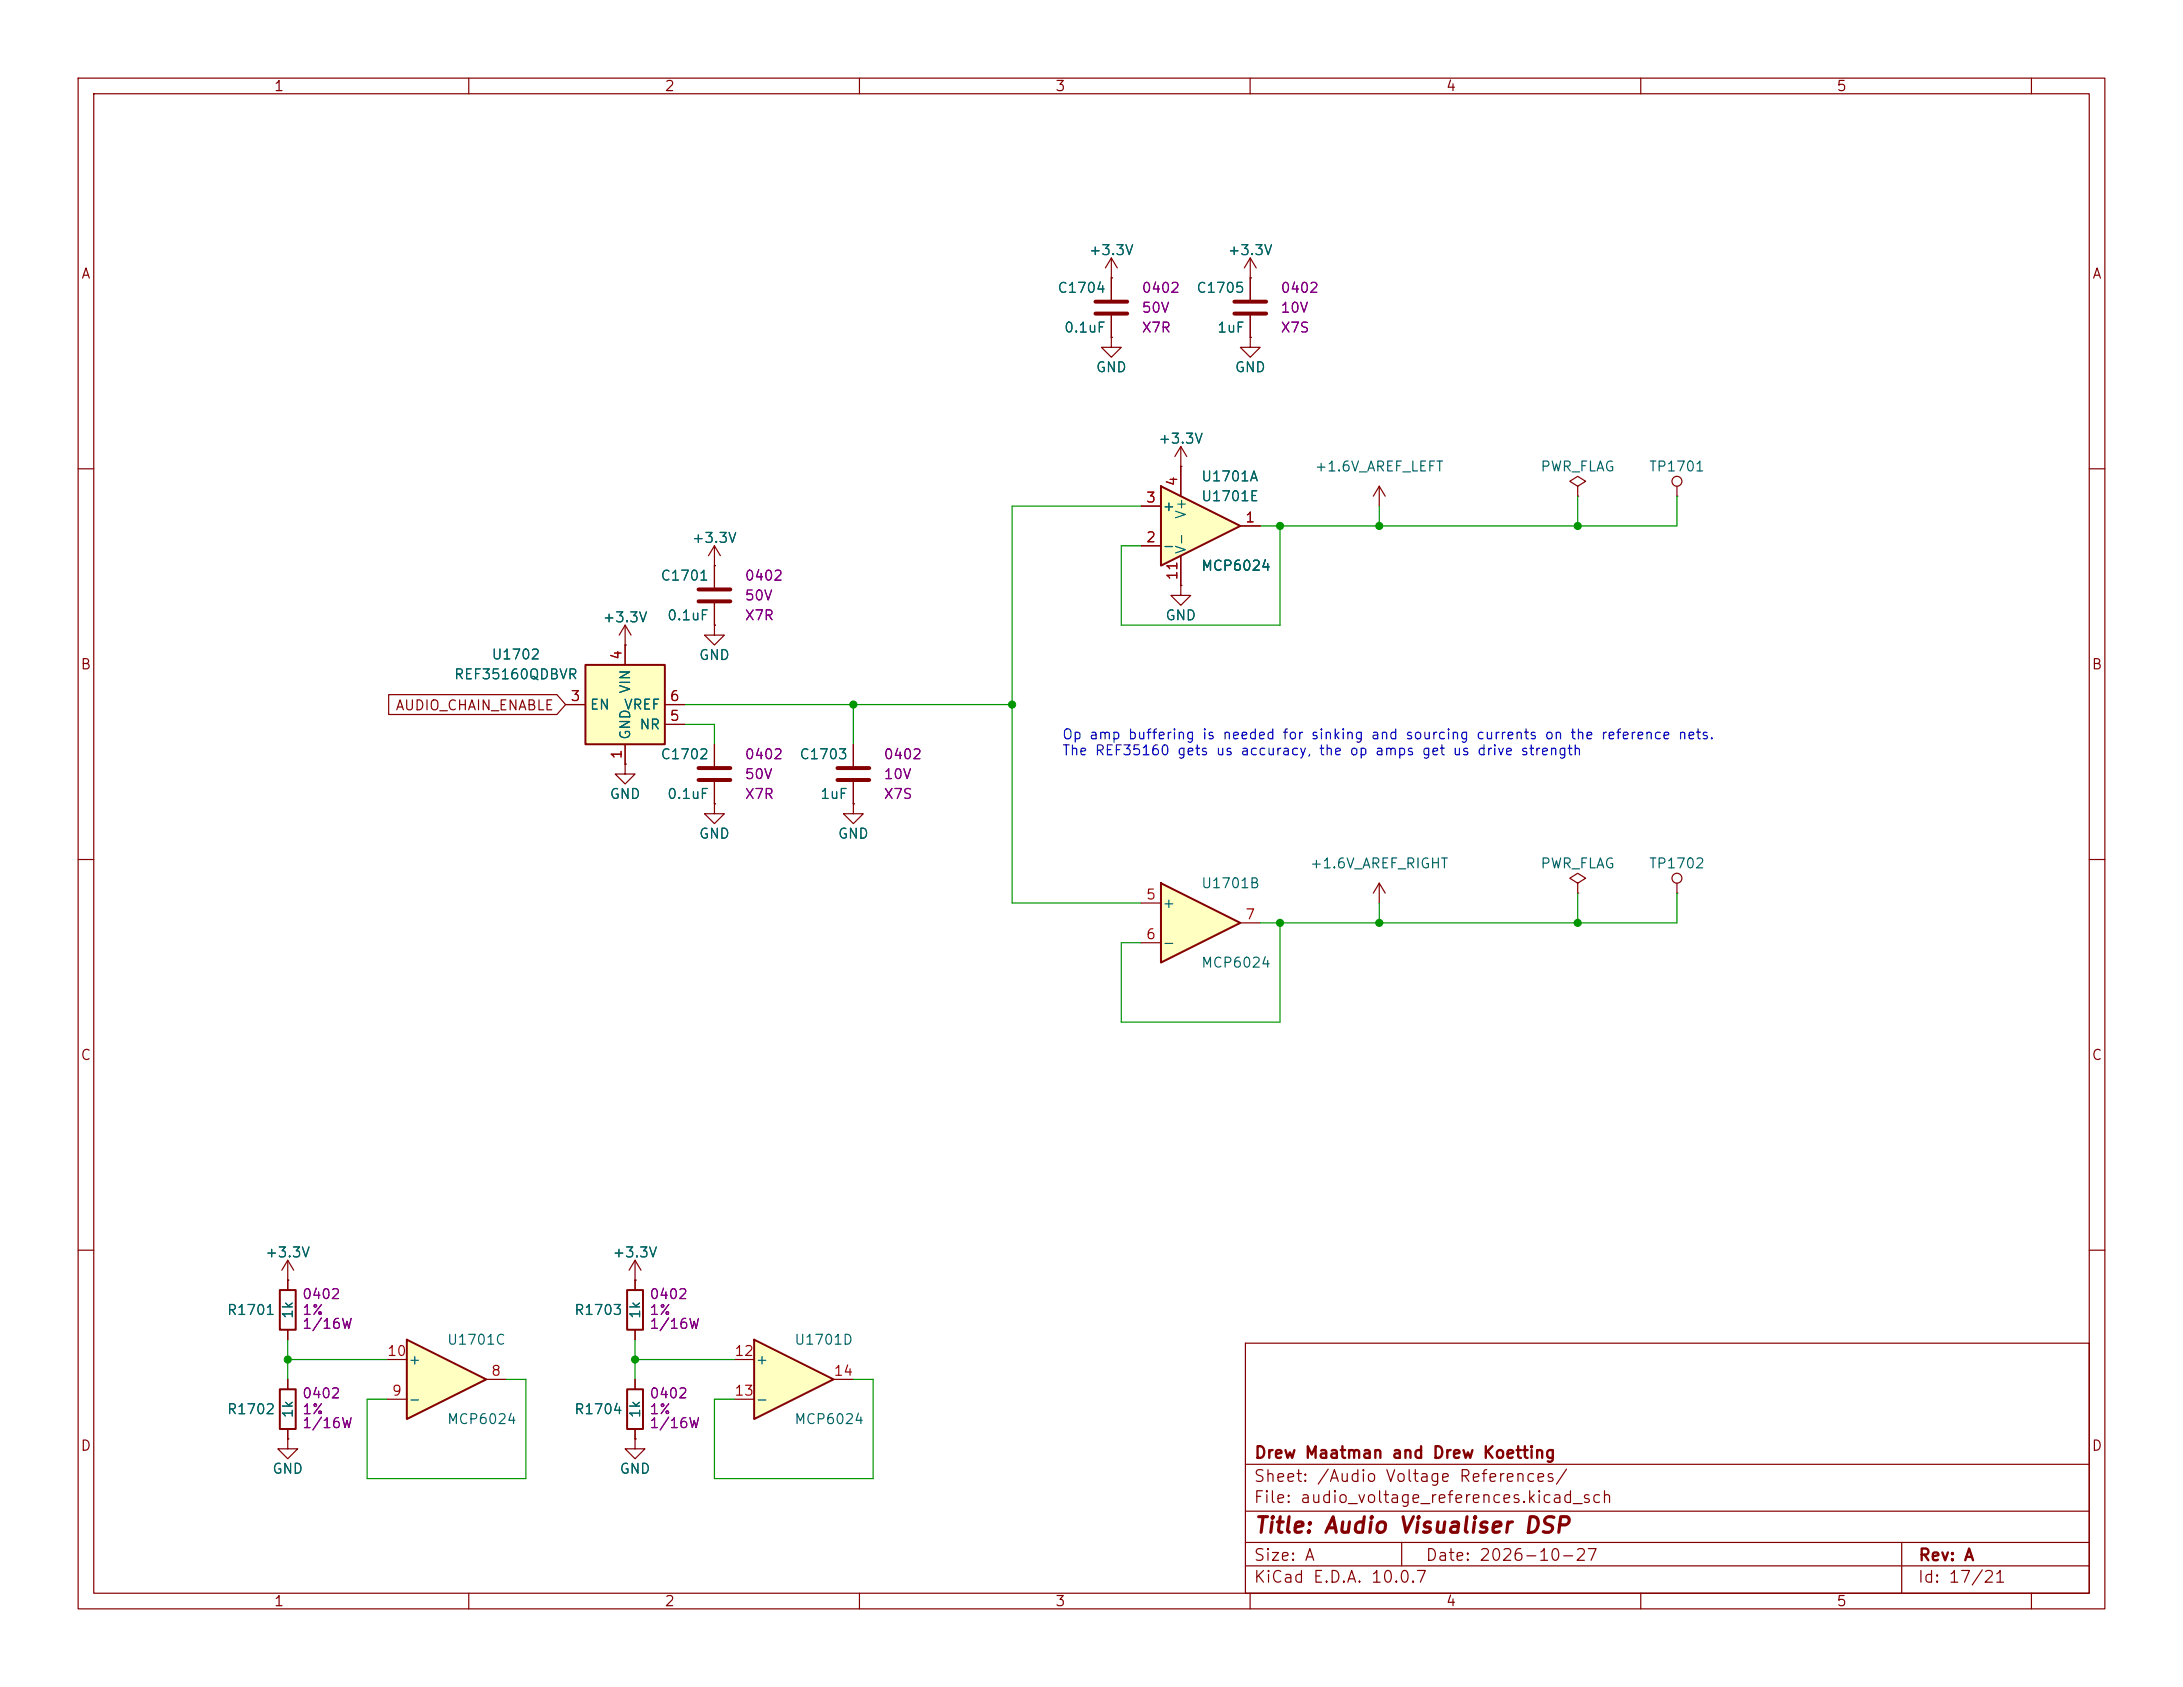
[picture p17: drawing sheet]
<svg xmlns="http://www.w3.org/2000/svg" width="279mm" height="216mm" viewBox="0 0 279 216" stroke-linecap="round" stroke-linejoin="round" font-family="sans-serif">
<defs><g id="words">
<text font-size="2" fill="#840000" x="160.4" y="196.7">Title: Audio Visualiser DSP</text>
<g font-size="1.5" fill="#840000">
<text x="160.4" y="190">Sheet: /Audio Voltage References/</text>
<text x="160.4" y="187">Drew Maatman and Drew Koetting</text>
<text x="160.4" y="192.7">File: audio_voltage_references.kicad_sch</text>
<text x="160.4" y="202.9">KiCad E.D.A. 10.0.7</text>
<text x="160.4" y="200.1">Size: A</text>
<text x="182.4" y="200.1">Date: 2026-10-27</text>
<text x="245.4" y="202.9">Id: 17/21</text>
<text x="245.4" y="200.1">Rev: A</text>
</g>
<g font-size="1.3" fill="#840000">
<text x="35" y="12">1</text>
<text x="85" y="12">2</text>
<text x="135" y="12">3</text>
<text x="185" y="12">4</text>
<text x="235" y="12">5</text>
<text x="10.3" y="36">A</text>
<text x="267.7" y="36">A</text>
<text x="10.2" y="86">B</text>
<text x="267.6" y="86">B</text>
<text x="50.5" y="91.2">AUDIO_CHAIN_ENABLE</text>
<text x="10.2" y="136">C</text>
<text x="267.6" y="136">C</text>
<text x="10.2" y="186">D</text>
<text x="267.6" y="186">D</text>
<text x="35" y="205.9">1</text>
<text x="85" y="205.9">2</text>
<text x="135" y="205.9">3</text>
<text x="185" y="205.9">4</text>
<text x="235" y="205.9">5</text>
</g>
<g font-size="1.3" fill="#006464">
<text x="139.3" y="33">+3.3V</text>
<text x="157.1" y="33">+3.3V</text>
<text x="135.3" y="37.8">C1704</text>
<text x="153" y="37.8">C1705</text>
<text x="136.1" y="42.9">0.1uF</text>
<text x="140.2" y="48">GND</text>
<text x="155.7" y="42.9">1uF</text>
<text x="158" y="48">GND</text>
<text x="148.2" y="57.1">+3.3V</text>
<text x="148.7" y="65.7">+</text>
<text x="153.7" y="64.5">U1701E</text>
<text x="153.7" y="61.9">U1701A</text>
<text x="168.2" y="60.7">+1.6V_AREF_LEFT</text>
<text x="197.1" y="60.7">PWR_FLAG</text>
<text x="211" y="60.7">TP1701</text>
<text x="88.5" y="69.8">+3.3V</text>
<text x="148.7" y="70.8">-</text>
<text x="152.1" y="71" transform="rotate(-90 152.1 71)">V-</text>
<text x="152.1" y="66.5" transform="rotate(-90 152.1 66.5)">V+</text>
<text x="84.5" y="74.6">C1701</text>
<text x="153.7" y="73.4">MCP6024</text>
<text x="77" y="80">+3.3V</text>
<text x="85.3" y="79.7">0.1uF</text>
<text x="149.1" y="79.7">GND</text>
<text x="58" y="87.3">REF35160QDBVR</text>
<text x="62.8" y="84.7">U1702</text>
<text x="81" y="88.8" transform="rotate(-90 81 88.8)">VIN</text>
<text x="89.4" y="84.8">GND</text>
<text x="75.4" y="91.1">EN</text>
<text x="79.8" y="91.1">VREF</text>
<text x="81" y="94.8" transform="rotate(-90 81 94.8)">GND</text>
<text x="81.8" y="93.7">NR</text>
<text x="84.5" y="97.5">C1702</text>
<text x="102.2" y="97.5">C1703</text>
<text x="77.9" y="102.6">GND</text>
<text x="85.3" y="102.6">0.1uF</text>
<text x="89.4" y="107.6">GND</text>
<text x="104.9" y="102.6">1uF</text>
<text x="107.2" y="107.6">GND</text>
<text x="153.7" y="114">U1701B</text>
<text x="167.6" y="111.5">+1.6V_AREF_RIGHT</text>
<text x="197.1" y="111.5">PWR_FLAG</text>
<text x="211" y="111.5">TP1702</text>
<text x="148.7" y="116.5">+</text>
<text x="148.7" y="121.6">-</text>
<text x="153.7" y="124.2">MCP6024</text>
<text x="33.9" y="161.2">+3.3V</text>
<text x="78.3" y="161.2">+3.3V</text>
<text x="29" y="168.6">R1701</text>
<text x="37.8" y="168.9" transform="rotate(-90 37.8 168.9)">1k</text>
<text x="57.1" y="172.4">U1701C</text>
<text x="73.4" y="168.6">R1703</text>
<text x="82.2" y="168.9" transform="rotate(-90 82.2 168.9)">1k</text>
<text x="101.6" y="172.4">U1701D</text>
<text x="52.2" y="175">+</text>
<text x="96.6" y="175">+</text>
<text x="29" y="181.3">R1702</text>
<text x="37.8" y="181.6" transform="rotate(-90 37.8 181.6)">1k</text>
<text x="52.2" y="180">-</text>
<text x="57.1" y="182.6">MCP6024</text>
<text x="73.4" y="181.3">R1704</text>
<text x="82.2" y="181.6" transform="rotate(-90 82.2 181.6)">1k</text>
<text x="96.6" y="180">-</text>
<text x="101.6" y="182.6">MCP6024</text>
<text x="34.8" y="188.9">GND</text>
<text x="79.2" y="188.9">GND</text>
</g>
<g font-size="1.3" fill="#840084">
<text x="146" y="37.8">0402</text>
<text x="146" y="40.3">50V</text>
<text x="163.8" y="37.8">0402</text>
<text x="163.8" y="40.3">10V</text>
<text x="146" y="42.9">X7R</text>
<text x="163.8" y="42.9">X7S</text>
<text x="95.2" y="74.6">0402</text>
<text x="95.2" y="77.2">50V</text>
<text x="95.2" y="79.7">X7R</text>
<text x="95.2" y="97.5">0402</text>
<text x="95.2" y="100">50V</text>
<text x="113" y="97.5">0402</text>
<text x="113" y="100">10V</text>
<text x="95.2" y="102.6">X7R</text>
<text x="113" y="102.6">X7S</text>
<text x="38.6" y="166.6">0402</text>
<text x="83" y="166.6">0402</text>
<text x="38.6" y="168.6">1%</text>
<text x="38.6" y="170.4">1/16W</text>
<text x="83" y="168.6">1%</text>
<text x="83" y="170.4">1/16W</text>
<text x="38.6" y="179.3">0402</text>
<text x="83" y="179.3">0402</text>
<text x="38.6" y="181.3">1%</text>
<text x="38.6" y="183.1">1/16W</text>
<text x="83" y="181.3">1%</text>
<text x="83" y="183.1">1/16W</text>
</g>
<g font-size="1.3" fill="#a90000">
<text x="146.6" y="64.6">3</text>
<text x="151" y="62.3" transform="rotate(-90 151 62.3)">4</text>
<text x="146.6" y="69.7">2</text>
<text x="159.3" y="67.2">1</text>
<text x="151" y="74.4" transform="rotate(-90 151 74.4)">11</text>
<text x="79.9" y="84.6" transform="rotate(-90 79.9 84.6)">4</text>
<text x="72.9" y="90">3</text>
<text x="85.6" y="92.6">5</text>
<text x="85.6" y="90">6</text>
<text x="79.9" y="97.3" transform="rotate(-90 79.9 97.3)">1</text>
<text x="146.6" y="115.4">5</text>
<text x="159.3" y="118">7</text>
<text x="146.6" y="120.5">6</text>
<text x="49.5" y="173.9">10</text>
<text x="93.9" y="173.9">12</text>
<text x="50.1" y="178.9">9</text>
<text x="62.8" y="176.4">8</text>
<text x="93.9" y="178.9">13</text>
<text x="106.6" y="176.4">14</text>
</g>
<g font-size="1.3" fill="#0000c2">
<text x="135.9" y="94.9">Op amp buffering is needed for sinking and sourcing currents on the reference nets.</text>
<text x="135.9" y="97">The REF35160 gets us accuracy, the op amps get us drive strength</text>
</g>
</g></defs>
<g fill="none" stroke="#840000" stroke-width=".15">
<path d="M10 10h259.4v195.9h-259.4zM12 12h255.4v191.9h-255.4zM60 10v2M110 10v2M160 10v2M210 10v2M260 10v2M160 35.6h.1M160 33l-.7 1.3M160 33l.8 1.3M160 33v2.6M10 60h2"/>
<path d="M267.4 60h2M91.4 95.3v2.7M10 110h2M91.4 100.1v2.8M267.4 110h2M10 160h2M81.3 163.8v1.3M81.3 170.2v1.3M81.3 176.5v1.3M159.4 171.9h108v32h-108zM267.4 160h2M81.3 184.2v1.2h1.2l-1.2 1.3-1.3-1.3h1.3"/>
<path d="M81.3 184.2h.1M81.3 182.9v1.3M159.4 197.4h108M159.4 193.4h108M159.4 187.4h108M179.4 197.4v3M243.4 197.4v6.5M60 203.9v2M110 203.9v2M159.4 200.4h108M160 203.9v2M210 203.9v2"/>
<path d="M260 203.9v2"/>
</g>
<path d="M80.3 165.1h2v5.1h-2zM80.3 177.8h2v5.1h-2z" fill="none" stroke="#840000" stroke-width=".25"/>
<path d="M89.4 98.3h4.1M89.4 99.8h4.1" fill="none" stroke="#840000" stroke-width=".51"/>
<path d="M52.1 171.5l10.1 5-10.1 5.1z" fill="#ffffc2"/>
<path d="M35.8 165.1h2v5.1h-2zM35.8 177.8h2v5.1h-2zM52.1 171.5l10.1 5-10.1 5.1z" fill="none" stroke="#840000" stroke-width=".25"/>
<g fill="none" stroke="#840000" stroke-width=".15">
<path d="M91.4 72.4h.1M91.4 69.9l-.7 1.2M91.4 69.9l.8 1.2M91.4 69.9v5.3M91.4 77.2v2.8M80 82.6h.1M80 80l-.8 1.3M80 80l.8 1.3M80 80v2.6M91.4 80v1.3h1.3l-1.3 1.3-1.2-1.3h1.2M91.4 80h.1M109.2 95.3v2.7"/>
<path d="M109.2 102.9v1.2h1.3l-1.3 1.3-1.3-1.3h1.3M109.2 102.9h.1M109.2 100.1v2.8M36.8 163.8h.1M36.8 161.3l-.7 1.3M36.8 161.3l.8 1.3M36.8 161.3v3.8M36.8 170.2v1.3M36.8 176.5v1.3M49.5 179.1h2.6M49.5 174h2.6M62.2 176.5h2.6"/>
<path d="M36.8 184.2v1.2h1.3l-1.3 1.3-1.2-1.3h1.2M36.8 184.2h.1M36.8 182.9v1.3"/>
</g>
<path d="M89.4 75.4h4.1M89.4 77h4.1M107.2 98.3h4.1M107.2 99.8h4.1" fill="none" stroke="#840000" stroke-width=".51"/>
<path d="M96.5 171.5l10.2 5-10.2 5.1z" fill="#ffffc2"/>
<path d="M96.5 171.5l10.2 5-10.2 5.1z" fill="none" stroke="#840000" stroke-width=".25"/>
<path d="M94 174h2.5M94 179.1h2.5M106.7 176.5h2.5" fill="none" stroke="#840000" stroke-width=".15"/>
<path d="M74.9 85.1h10.2v10.2h-10.2z" fill="#ffffc2"/>
<path d="M74.9 85.1h10.2v10.2h-10.2z" fill="none" stroke="#840000" stroke-width=".25"/>
<g fill="none" stroke="#840000" stroke-width=".15">
<path d="M72.4 90.2h2.5M80 97.8v1.3h1.3l-1.3 1.2-1.3-1.2h1.3M80 97.8h.1M80 82.6v2.5M80 95.3v2.5M85.1 90.2h2.5M85.1 92.7h2.5M91.4 102.9v1.2h1.3l-1.3 1.3-1.2-1.3h1.2M91.4 102.9h.1M81.3 163.8h.1M81.3 161.3l-.8 1.3M81.3 161.3l.7 1.3"/>
<path d="M81.3 161.3v2.5"/>
</g>
<path d="M148.6 113l10.1 5.1-10.1 5.1z" fill="#ffffc2"/>
<path d="M148.6 113l10.1 5.1-10.1 5.1z" fill="none" stroke="#840000" stroke-width=".25"/>
<g fill="none" stroke="#840000" stroke-width=".15">
<path d="M160 35.6v2.8M151.1 59.7h.1M151.1 57.2v6.3M151.1 57.2l-.7 1.2M151.1 57.2l.8 1.2M160 40.4v2.8M151.1 74.9v1.3h1.3l-1.3 1.3-1.2-1.3h1.2M151.1 74.9h.1M151.1 71.1v3.8M146 115.6h2.6M158.7 118.1h2.6M176.5 113l-.7 1.3"/>
<path d="M176.5 113l.8 1.3M176.5 113v2.6M201.9 113l1-.6-1-.6-1 .6 1 .6v1.3M201.9 114.3h.1M214.6 114.3h.1M214.6 113v1.3M146 120.7h2.6"/>
<circle cx="214.6" cy="112.4" r=".63"/>
</g>
<path d="M158 38.6h4.1M158 40.1h4.1" fill="none" stroke="#840000" stroke-width=".51"/>
<path d="M148.6 62.2l10.1 5.1-10.1 5.1z" fill="#ffffc2"/>
<path d="M148.6 62.2l10.1 5.1-10.1 5.1z" fill="none" stroke="#840000" stroke-width=".25"/>
<g fill="none" stroke="#840000" stroke-width=".15">
<path d="M142.2 35.6h.1M142.2 33v5.4M142.2 33l-.7 1.3M142.2 33l.8 1.3M160 35.6h.1M160 35.6v2.8M142.2 43.2v1.3h1.3l-1.3 1.2-1.2-1.2h1.2M142.2 43.2h.1M142.2 40.4v2.8M151.1 59.7h.1M151.1 59.7v3.8M160 43.2v1.3h1.3l-1.3 1.2-1.3-1.2h1.3"/>
<path d="M160 43.2h.1M160 40.4v2.8M91.4 72.4h.1M91.4 72.4v2.8M91.4 77.2v2.8M146 69.9h2.6M146 64.8h2.6M151.1 74.9h.1M151.1 71.1v3.8M158.7 67.3h2.6M176.5 62.2l-.7 1.3M176.5 62.2l.8 1.3"/>
<path d="M176.5 62.2v2.6M201.9 62.2l1-.6-1-.6-1 .6 1 .6v1.3M201.9 63.5h.1M214.6 63.5h.1M214.6 62.2v1.3M49.7 88.9h21.6l1.1 1.3-1.1 1.2h-21.6zM72.4 90.2h2.5M80 97.8h.1M80 82.6h.1M80 82.6v2.5M80 95.3v2.5M85.1 90.2h2.5"/>
<path d="M85.1 92.7h2.5M91.4 80h.1M91.4 95.3v2.7M109.2 95.3v2.7M91.4 102.9h.1M91.4 100.1v2.8M109.2 102.9h.1M109.2 100.1v2.8M36.8 163.8h.1M36.8 163.8v1.3M36.8 170.2v1.3M36.8 176.5v1.3"/>
<path d="M81.3 163.8h.1M81.3 163.8v1.3M81.3 170.2v1.3M81.3 176.5v1.3M36.8 184.2h.1M36.8 182.9v1.3M81.3 184.2h.1M81.3 182.9v1.3"/>
<circle cx="214.6" cy="61.6" r=".63"/>
</g>
<path d="M140.2 38.6h4.1M140.2 40.1h4.1" fill="none" stroke="#840000" stroke-width=".51"/>
<g fill="none" stroke="#009600" stroke-width=".15">
<path d="M146 64.8h-16.5v50.8h16.5M163.8 67.3v12.7h-20.3v-10.1h2.5M176.5 64.8v2.5M201.9 63.5v3.8M214.6 63.5v3.8h-53.3M87.6 90.2h41.9M87.6 92.7h3.8v2.6M109.2 90.2v5.1M163.8 118.1v12.7h-20.3v-10.1h2.5M176.5 115.6v2.5M201.9 114.3v3.8M214.6 114.3v3.8h-53.3"/>
<path d="M36.8 171.5v5M36.8 174h12.7M64.8 176.5h2.5v12.7h-20.3v-10.1h2.5M81.3 174h12.7M81.3 171.5v5M109.2 176.5h2.6v12.7h-20.4v-10.1h2.6"/>
</g>
<g fill="#009600" stroke="#009600" stroke-width=".13">
<circle cx="109.2" cy="90.2" r=".46"/>
<circle cx="129.5" cy="90.2" r=".46"/>
<circle cx="81.3" cy="174" r=".46"/>
<circle cx="36.8" cy="174" r=".46"/>
<circle cx="176.5" cy="118.1" r=".46"/>
<circle cx="201.9" cy="118.1" r=".46"/>
<circle cx="163.8" cy="67.3" r=".46"/>
<circle cx="176.5" cy="67.3" r=".46"/>
<circle cx="201.9" cy="67.3" r=".46"/>
<circle cx="163.8" cy="118.1" r=".46"/>
</g>
<use href="#words"/>
</svg>
